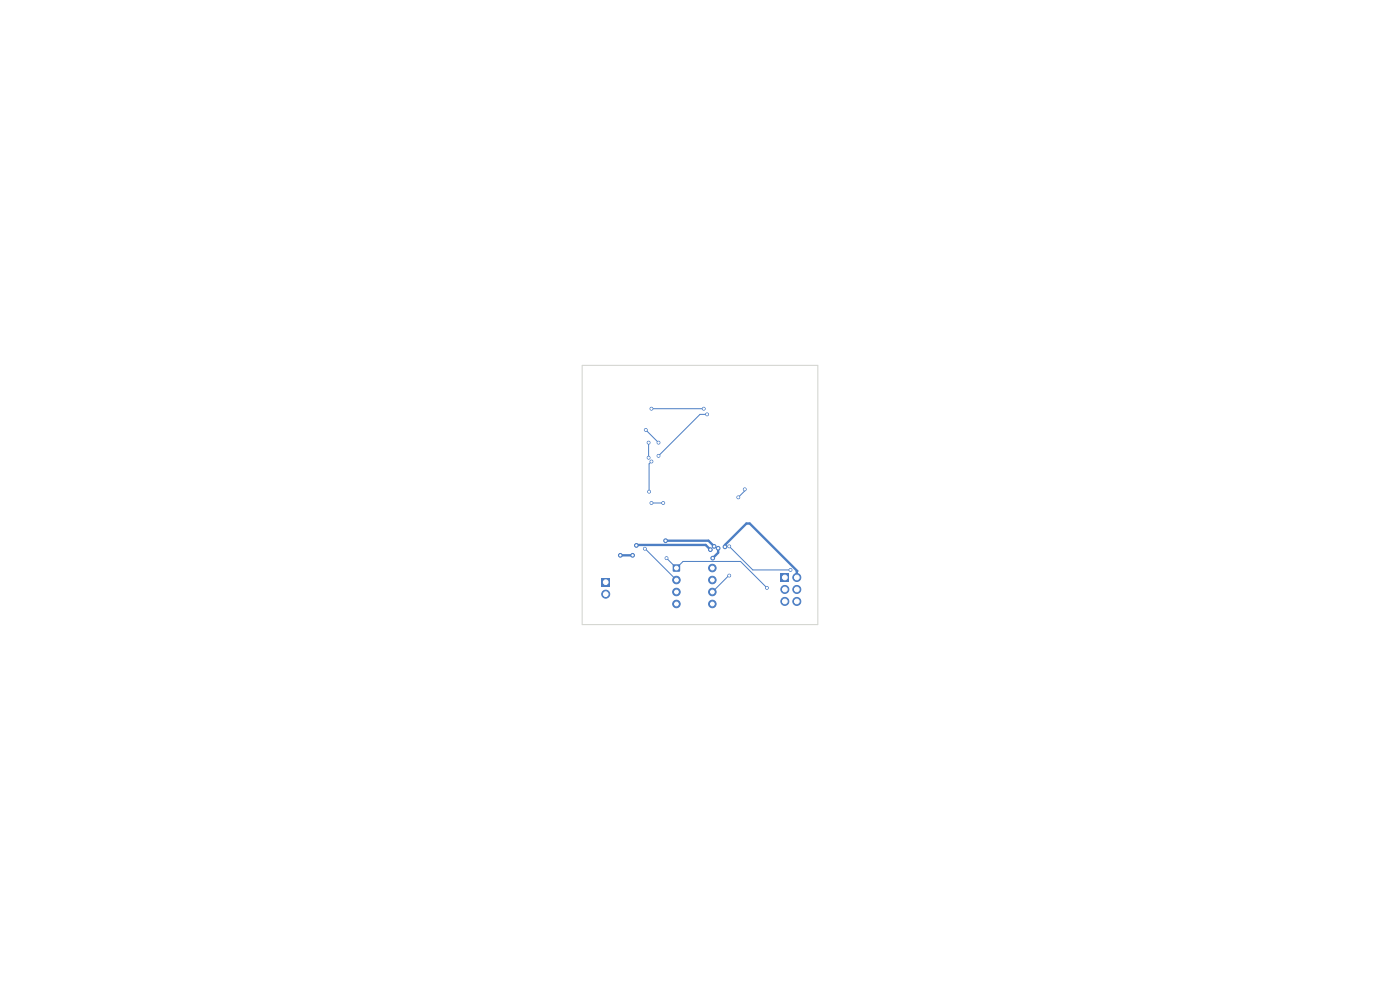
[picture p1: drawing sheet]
<svg xmlns="http://www.w3.org/2000/svg" width="297mm" height="210mm" viewBox="0 0 297 210" stroke-linecap="round" stroke-linejoin="round" font-family="sans-serif">
<path d="M127.6 122.7h1.7v1.7h-1.7z" fill="#4d7fc4"/>
<circle cx="128.5" cy="126" r=".85" fill="#4d7fc4" stroke="#4d7fc4" stroke-width=".21"/>
<path d="M142.8 119.8h1.4v1.4h-1.4z" fill="#4d7fc4"/>
<g fill="#4d7fc4" stroke="#4d7fc4" stroke-width=".21">
<circle cx="143.5" cy="123" r=".8"/>
<circle cx="143.5" cy="125.6" r=".8"/>
<circle cx="143.5" cy="128.1" r=".8"/>
<circle cx="151.1" cy="128.1" r=".8"/>
<circle cx="151.1" cy="125.6" r=".8"/>
<circle cx="151.1" cy="123" r=".8"/>
<circle cx="151.1" cy="120.5" r=".8"/>
</g>
<path d="M165.6 121.7h1.8v1.7h-1.8z" fill="#4d7fc4"/>
<g fill="#4d7fc4" stroke="#4d7fc4" stroke-width=".21">
<circle cx="169" cy="122.5" r=".85"/>
<circle cx="166.5" cy="125" r=".85"/>
<circle cx="169" cy="125" r=".85"/>
<circle cx="166.5" cy="127.6" r=".85"/>
<circle cx="169" cy="127.6" r=".85"/>
<circle cx="162.7" cy="124.7" r=".3"/>
<circle cx="141.4" cy="118.4" r=".3"/>
<circle cx="136.8" cy="116.4" r=".3"/>
<circle cx="150.7" cy="116.6" r=".4"/>
<circle cx="135" cy="115.7" r=".4"/>
<circle cx="167.7" cy="120.9" r=".3"/>
<circle cx="154.7" cy="115.9" r=".3"/>
<circle cx="154.7" cy="122.1" r=".3"/>
<circle cx="131.6" cy="117.8" r=".4"/>
<circle cx="134.2" cy="117.8" r=".4"/>
<circle cx="153.8" cy="116" r=".4"/>
<circle cx="141.2" cy="114.7" r=".4"/>
<circle cx="151.5" cy="115.9" r=".4"/>
<circle cx="152.3" cy="116.3" r=".4"/>
<circle cx="151.2" cy="118.4" r=".4"/>
<circle cx="137.6" cy="97.1" r=".3"/>
<circle cx="139.7" cy="93.9" r=".3"/>
<circle cx="149.3" cy="86.7" r=".3"/>
<circle cx="137.6" cy="93.9" r=".3"/>
<circle cx="138.2" cy="86.7" r=".3"/>
<circle cx="137" cy="91.2" r=".3"/>
<circle cx="138.2" cy="106.7" r=".3"/>
<circle cx="139.7" cy="96.7" r=".3"/>
<circle cx="140.7" cy="106.7" r=".3"/>
<circle cx="150" cy="87.9" r=".3"/>
<circle cx="138.2" cy="97.9" r=".3"/>
<circle cx="137.7" cy="104.3" r=".3"/>
<circle cx="156.6" cy="105.5" r=".3"/>
<circle cx="158" cy="103.8" r=".3"/>
</g>
<path d="M137 91.2l2.7 2.7M137.6 93.9v3.2M138.2 86.7h11.1M138.2 97.9l-.5 .5v5.9M150 87.9h-1.5l-8.8 8.8M136.8 116.4l6.7 6.6M138.2 106.7h2.5M141.4 118.4l2.1 2.1 1.4-1.4h12.2l5.6 5.6M154.7 115.9l5 5h8M158 103.8v.3l-1.4 1.4M154.7 122.1l-3.6 3.5" fill="none" stroke="#4d7fc4" stroke-width=".21"/>
<path d="M131.6 117.8h2.6M135 115.7l14.7-.1 1 1M141.2 114.7h9.1l1.2 1.2M152.4 116.3v1l-1.2 1.1M153.8 116v-.4l4.5-4.5h.8l10 10-.1 1.4" fill="none" stroke="#4d7fc4" stroke-width=".5"/>
<path d="M123.5 77.5h50v55h-50z" fill="none" stroke="#d0d2cd" stroke-width=".21"/>
<g fill="#fff" stroke="#fff" stroke-width=".21">
<circle cx="162.7" cy="124.7" r=".15"/>
<circle cx="141.4" cy="118.4" r=".15"/>
<circle cx="136.8" cy="116.4" r=".15"/>
<circle cx="150.7" cy="116.6" r=".15"/>
<circle cx="135" cy="115.7" r=".15"/>
<circle cx="167.7" cy="120.9" r=".15"/>
<circle cx="154.7" cy="115.9" r=".15"/>
<circle cx="154.7" cy="122.1" r=".15"/>
<circle cx="131.6" cy="117.8" r=".15"/>
<circle cx="134.2" cy="117.8" r=".15"/>
<circle cx="153.8" cy="116" r=".15"/>
<circle cx="141.2" cy="114.7" r=".15"/>
<circle cx="151.5" cy="115.9" r=".15"/>
<circle cx="152.4" cy="116.3" r=".15"/>
<circle cx="151.2" cy="118.4" r=".15"/>
<circle cx="137.6" cy="97.1" r=".15"/>
<circle cx="139.7" cy="93.9" r=".15"/>
<circle cx="149.3" cy="86.7" r=".15"/>
<circle cx="137.6" cy="93.9" r=".15"/>
<circle cx="138.2" cy="86.7" r=".15"/>
<circle cx="137" cy="91.2" r=".15"/>
<circle cx="138.2" cy="106.7" r=".15"/>
<circle cx="139.7" cy="96.7" r=".15"/>
<circle cx="140.7" cy="106.7" r=".15"/>
<circle cx="150" cy="87.9" r=".15"/>
<circle cx="138.2" cy="97.9" r=".15"/>
<circle cx="137.7" cy="104.3" r=".15"/>
<circle cx="156.6" cy="105.5" r=".15"/>
<circle cx="158" cy="103.8" r=".15"/>
<circle cx="128.5" cy="123.5" r=".5"/>
<circle cx="128.5" cy="126" r=".5"/>
<circle cx="143.5" cy="120.5" r=".4"/>
<circle cx="143.5" cy="123" r=".4"/>
<circle cx="143.5" cy="125.6" r=".4"/>
<circle cx="143.5" cy="128.1" r=".4"/>
<circle cx="151.1" cy="128.1" r=".4"/>
<circle cx="151.1" cy="125.6" r=".4"/>
<circle cx="151.1" cy="123" r=".4"/>
<circle cx="151.1" cy="120.5" r=".4"/>
<circle cx="166.5" cy="122.5" r=".5"/>
<circle cx="169" cy="122.5" r=".5"/>
<circle cx="166.5" cy="125" r=".5"/>
<circle cx="169" cy="125" r=".5"/>
<circle cx="166.5" cy="127.6" r=".5"/>
<circle cx="169" cy="127.6" r=".5"/>
</g>
</svg>
